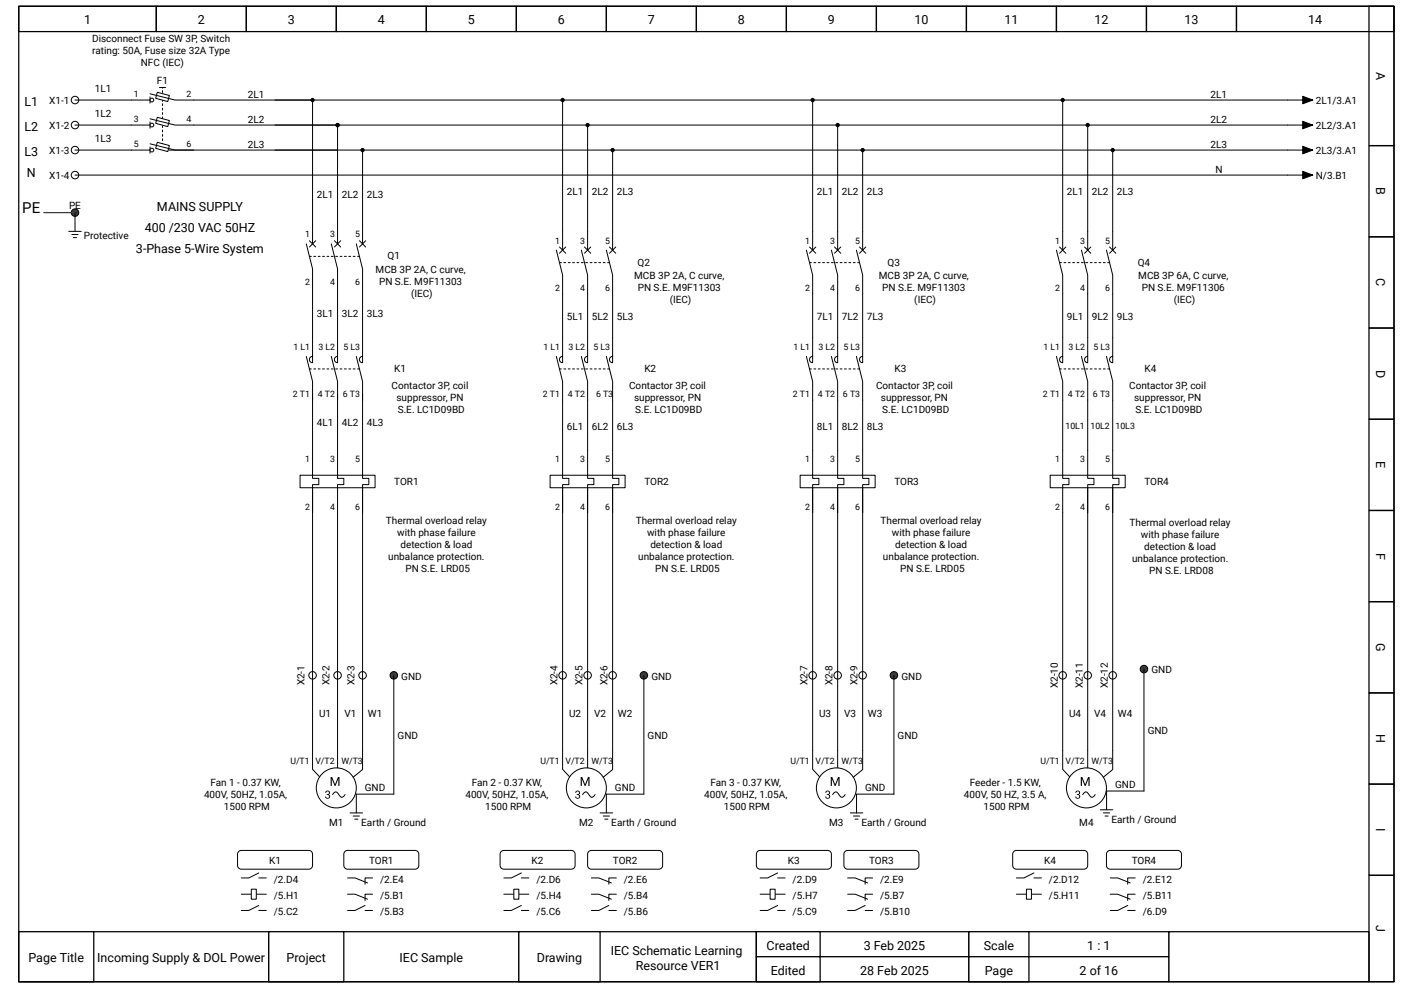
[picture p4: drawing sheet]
<svg xmlns="http://www.w3.org/2000/svg" width="297mm" height="210mm" viewBox="0 0 297 210" stroke-linecap="round" stroke-linejoin="round" font-family="sans-serif">
<defs><g id="words">
<text font-size="3.2" x="4.7" y="45">PE</text>
<g font-size="2.6">
<text x="17.8" y="5.2">1</text>
<text x="41.9" y="5.2">2</text>
<text x="60.9" y="5.2">3</text>
<text x="80" y="5.2">4</text>
<text x="99" y="5.2">5</text>
<text x="118.1" y="5.2">6</text>
<text x="137.1" y="5.2">7</text>
<text x="156.2" y="5.2">8</text>
<text x="175.2" y="5.2">9</text>
<text x="193.5" y="5.2">10</text>
<text x="212.6" y="5.2">11</text>
<text x="231.6" y="5.2">12</text>
<text x="250.7" y="5.2">13</text>
<text x="276.9" y="5.2">14</text>
<text x="291.2" y="15.2" transform="rotate(90 291.2 15.2)">A</text>
<text x="5.2" y="22.3">L1</text>
<text x="5.2" y="27.6">L2</text>
<text x="5.2" y="32.9">L3</text>
<text x="5.7" y="37.5">N</text>
<text x="291.2" y="39.6" transform="rotate(90 291.2 39.6)">B</text>
<text x="33.2" y="44.7">MAINS SUPPLY</text>
<text x="28.8" y="53.6">3-Phase 5-Wire System</text>
<text x="30.6" y="49.1">400 /230 VAC 50HZ</text>
<text x="291.2" y="58.9" transform="rotate(90 291.2 58.9)">C</text>
<text x="291.2" y="78.2" transform="rotate(90 291.2 78.2)">D</text>
<text x="291.2" y="97.6" transform="rotate(90 291.2 97.6)">E</text>
<text x="291.2" y="116.9" transform="rotate(90 291.2 116.9)">F</text>
<text x="291.2" y="136" transform="rotate(90 291.2 136)">G</text>
<text x="291.2" y="155.3" transform="rotate(90 291.2 155.3)">H</text>
<text x="291.2" y="175.2" transform="rotate(90 291.2 175.2)">I</text>
<text x="291.2" y="195.7" transform="rotate(90 291.2 195.7)">J</text>
<text x="6" y="203.6">Page Title</text>
<text x="20.6" y="203.6">Incoming Supply &amp; DOL Power</text>
<text x="60.7" y="203.6">Project</text>
<text x="84.6" y="203.6">IEC Sample</text>
<text x="113.6" y="203.6">Drawing</text>
<text x="129.2" y="202">IEC Schematic Learning</text>
<text x="162.2" y="200.9">Created</text>
<text x="182.8" y="200.9">3 Feb 2025</text>
<text x="208.2" y="200.9">Scale</text>
<text x="230.1" y="200.9">1 : 1</text>
<text x="134.5" y="205.1">Resource VER1</text>
<text x="163.1" y="206.2">Edited</text>
<text x="182" y="206.2">28 Feb 2025</text>
<text x="208.4" y="206.2">Page</text>
<text x="228.5" y="206.2">2 of 16</text>
</g>
<g font-size="2.1">
<text x="19.5" y="8.8">Disconnect Fuse SW 3P, Switch</text>
<text x="19.5" y="11.3">rating: 50A, Fuse size 32A Type</text>
<text x="29.8" y="13.9">NFC (IEC)</text>
<text x="33.2" y="17.8">F1</text>
<text x="10.4" y="22.1">X1-1</text>
<text x="20.1" y="19.4">1L1</text>
<text x="52.5" y="20.8">2L1</text>
<text x="256.2" y="20.8">2L1</text>
<text x="278.5" y="22.1">2L1/3.A1</text>
<text x="10.4" y="27.4">X1-2</text>
<text x="20.1" y="24.7">1L2</text>
<text x="52.5" y="26.1">2L2</text>
<text x="256.2" y="26.1">2L2</text>
<text x="278.5" y="27.4">2L2/3.A1</text>
<text x="10.4" y="32.7">X1-3</text>
<text x="20.1" y="30">1L3</text>
<text x="52.5" y="31.4">2L3</text>
<text x="256.2" y="31.4">2L3</text>
<text x="278.5" y="32.7">2L3/3.A1</text>
<text x="10.4" y="38">X1-4</text>
<text x="67" y="41.9">2L1</text>
<text x="72.3" y="41.9">2L2</text>
<text x="77.6" y="41.9">2L3</text>
<text x="120" y="41.3">2L1</text>
<text x="125.2" y="41.3">2L2</text>
<text x="130.5" y="41.3">2L3</text>
<text x="172.9" y="41.3">2L1</text>
<text x="178.2" y="41.3">2L2</text>
<text x="183.5" y="41.3">2L3</text>
<text x="225.8" y="41.3">2L1</text>
<text x="231.1" y="41.3">2L2</text>
<text x="236.4" y="41.3">2L3</text>
<text x="257.2" y="36.6">N</text>
<text x="278.5" y="38">N/3.B1</text>
<text x="14.6" y="44.3">PE</text>
<text x="17.7" y="50.5">Protective</text>
<text x="79.5" y="57.8">MCB 3P 2A, C curve,</text>
<text x="82" y="54.9">Q1</text>
<text x="134.2" y="59.1">MCB 3P 2A, C curve,</text>
<text x="134.9" y="56.2">Q2</text>
<text x="186" y="59.1">MCB 3P 2A, C curve,</text>
<text x="187.9" y="56.2">Q3</text>
<text x="240.8" y="56.2">Q4</text>
<text x="240.9" y="59.1">MCB 3P 6A, C curve,</text>
<text x="80.2" y="60.3">PN S.E. M9F11303</text>
<text x="87" y="62.8">(IEC)</text>
<text x="135" y="61.6">PN S.E. M9F11303</text>
<text x="141.7" y="64.2">(IEC)</text>
<text x="186.7" y="61.6">PN S.E. M9F11303</text>
<text x="193.5" y="64.2">(IEC)</text>
<text x="241.6" y="61.6">PN S.E. M9F11306</text>
<text x="248.4" y="64.2">(IEC)</text>
<text x="67" y="67.1">3L1</text>
<text x="72.3" y="67.1">3L2</text>
<text x="77.6" y="67.1">3L3</text>
<text x="119.9" y="67.7">5L1</text>
<text x="125.2" y="67.7">5L2</text>
<text x="130.5" y="67.7">5L3</text>
<text x="172.9" y="67.7">7L1</text>
<text x="178.2" y="67.7">7L2</text>
<text x="183.5" y="67.7">7L3</text>
<text x="225.8" y="67.7">9L1</text>
<text x="231.1" y="67.7">9L2</text>
<text x="236.4" y="67.7">9L3</text>
<text x="82.9" y="82.2">Contactor 3P, coil</text>
<text x="83.5" y="78.7">K1</text>
<text x="133.1" y="82.2">Contactor 3P, coil</text>
<text x="136.4" y="78.7">K2</text>
<text x="185.4" y="82.2">Contactor 3P, coil</text>
<text x="189.3" y="78.7">K3</text>
<text x="239" y="82.2">Contactor 3P, coil</text>
<text x="242.2" y="78.7">K4</text>
<text x="83.9" y="84.8">suppressor, PN</text>
<text x="84.2" y="87.3">S.E. LC1D09BD</text>
<text x="134.2" y="84.8">suppressor, PN</text>
<text x="134.4" y="87.3">S.E. LC1D09BD</text>
<text x="186.4" y="84.8">suppressor, PN</text>
<text x="186.7" y="87.3">S.E. LC1D09BD</text>
<text x="240" y="84.8">suppressor, PN</text>
<text x="240.3" y="87.3">S.E. LC1D09BD</text>
<text x="67" y="90.2">4L1</text>
<text x="72.3" y="90.2">4L2</text>
<text x="77.6" y="90.2">4L3</text>
<text x="119.9" y="90.9">6L1</text>
<text x="125.2" y="90.9">6L2</text>
<text x="130.5" y="90.9">6L3</text>
<text x="172.9" y="90.9">8L1</text>
<text x="178.2" y="90.9">8L2</text>
<text x="183.4" y="90.9">8L3</text>
<text x="83.4" y="102.5">TOR1</text>
<text x="136.4" y="102.5">TOR2</text>
<text x="189.3" y="102.5">TOR3</text>
<text x="242.2" y="102.5">TOR4</text>
<text x="81.7" y="110.9">Thermal overload relay</text>
<text x="84.1" y="113.4">with phase failure</text>
<text x="134.6" y="110.9">Thermal overload relay</text>
<text x="136.9" y="113.4">with phase failure</text>
<text x="186.4" y="110.9">Thermal overload relay</text>
<text x="188.8" y="113.4">with phase failure</text>
<text x="239.1" y="111.3">Thermal overload relay</text>
<text x="241.5" y="113.9">with phase failure</text>
<text x="82.2" y="118.5">unbalance protection.</text>
<text x="84.8" y="116">detection &amp; load</text>
<text x="135.1" y="118.5">unbalance protection.</text>
<text x="137.6" y="116">detection &amp; load</text>
<text x="186.9" y="118.5">unbalance protection.</text>
<text x="189.4" y="116">detection &amp; load</text>
<text x="239.6" y="119">unbalance protection.</text>
<text x="242.1" y="116.4">detection &amp; load</text>
<text x="85.8" y="121">PN S.E. LRD05</text>
<text x="138.7" y="121">PN S.E. LRD05</text>
<text x="190.5" y="121">PN S.E. LRD05</text>
<text x="243.2" y="121.5">PN S.E. LRD08</text>
<text x="84.9" y="143.8">GND</text>
<text x="137.8" y="143.8">GND</text>
<text x="190.8" y="143.8">GND</text>
<text x="243.7" y="142.5">GND</text>
<text x="64.4" y="145" transform="rotate(-90 64.4 145)">X2-1</text>
<text x="69.7" y="145" transform="rotate(-90 69.7 145)">X2-2</text>
<text x="75" y="145" transform="rotate(-90 75 145)">X2-3</text>
<text x="118" y="145" transform="rotate(-90 118 145)">X2-4</text>
<text x="123.3" y="145" transform="rotate(-90 123.3 145)">X2-5</text>
<text x="128.6" y="145" transform="rotate(-90 128.6 145)">X2-6</text>
<text x="170.9" y="145" transform="rotate(-90 170.9 145)">X2-7</text>
<text x="176.2" y="145" transform="rotate(-90 176.2 145)">X2-8</text>
<text x="181.5" y="145" transform="rotate(-90 181.5 145)">X2-9</text>
<text x="223.8" y="145.6" transform="rotate(-90 223.8 145.6)">X2-10</text>
<text x="229.1" y="145.6" transform="rotate(-90 229.1 145.6)">X2-11</text>
<text x="234.4" y="145.6" transform="rotate(-90 234.4 145.6)">X2-12</text>
<text x="67.5" y="151.7">U1</text>
<text x="72.9" y="151.7">V1</text>
<text x="77.8" y="151.7">W1</text>
<text x="120.4" y="151.7">U2</text>
<text x="125.7" y="151.7">V2</text>
<text x="130.8" y="151.7">W2</text>
<text x="173.3" y="151.7">U3</text>
<text x="178.6" y="151.7">V3</text>
<text x="183.7" y="151.7">W3</text>
<text x="226.3" y="151.7">U4</text>
<text x="231.6" y="151.7">V4</text>
<text x="236.6" y="151.7">W4</text>
<text x="242.9" y="155.4">GND</text>
<text x="84.1" y="156.4">GND</text>
<text x="137.1" y="156.4">GND</text>
<text x="190" y="156.4">GND</text>
<text x="44.5" y="166.2">Fan 1 - 0.37 KW,</text>
<text x="77.2" y="167.3">GND</text>
<text x="99.8" y="166.2">Fan 2 - 0.37 KW,</text>
<text x="130.1" y="167.3">GND</text>
<text x="150.4" y="166.2">Fan 3 - 0.37 KW,</text>
<text x="183.1" y="167.3">GND</text>
<text x="205.2" y="166.2">Feeder - 1.5 KW,</text>
<text x="236" y="166.7">GND</text>
<text x="43.2" y="168.8">400V, 50HZ, 1.05A,</text>
<text x="47.4" y="171.3">1500 RPM</text>
<text x="98.5" y="168.8">400V, 50HZ, 1.05A,</text>
<text x="102.7" y="171.3">1500 RPM</text>
<text x="149" y="168.8">400V, 50HZ, 1.05A,</text>
<text x="153.2" y="171.3">1500 RPM</text>
<text x="204" y="168.8">400V, 50 HZ, 3.5 A,</text>
<text x="208.1" y="171.3">1500 RPM</text>
<text x="69.7" y="174.9">M1</text>
<text x="76.5" y="174.8">Earth / Ground</text>
<text x="122.6" y="174.9">M2</text>
<text x="129.4" y="174.8">Earth / Ground</text>
<text x="175.5" y="174.9">M3</text>
<text x="182.3" y="174.8">Earth / Ground</text>
<text x="228.4" y="174.9">M4</text>
<text x="235.2" y="174.2">Earth / Ground</text>
<text x="57" y="182.8">K1</text>
<text x="78.1" y="182.8">TOR1</text>
<text x="112.5" y="182.8">K2</text>
<text x="129.7" y="182.8">TOR2</text>
<text x="166.8" y="182.8">K3</text>
<text x="183.9" y="182.8">TOR3</text>
<text x="221" y="182.8">K4</text>
<text x="239.5" y="182.8">TOR4</text>
<text x="57.9" y="186.8">/2.D4</text>
<text x="57.9" y="190.2">/5.H1</text>
<text x="80.4" y="186.8">/2.E4</text>
<text x="80.4" y="190.2">/5.B1</text>
<text x="113.5" y="186.8">/2.D6</text>
<text x="113.5" y="190.2">/5.H4</text>
<text x="132" y="186.8">/2.E6</text>
<text x="132" y="190.2">/5.B4</text>
<text x="167.7" y="186.8">/2.D9</text>
<text x="167.7" y="190.2">/5.H7</text>
<text x="186.3" y="186.8">/2.E9</text>
<text x="186.3" y="190.2">/5.B7</text>
<text x="222" y="186.8">/2.D12</text>
<text x="222" y="190.2">/5.H11</text>
<text x="241.8" y="186.8">/2.E12</text>
<text x="241.8" y="190.2">/5.B11</text>
<text x="57.9" y="193.7">/5.C2</text>
<text x="80.4" y="193.7">/5.B3</text>
<text x="113.5" y="193.7">/5.C6</text>
<text x="132" y="193.7">/5.B6</text>
<text x="167.7" y="193.7">/5.C9</text>
<text x="186.3" y="193.7">/5.B10</text>
<text x="241.8" y="193.7">/6.D9</text>
</g>
<g font-size="1.9">
<text x="28.3" y="20.5">1</text>
<text x="39.4" y="20.5">2</text>
<text x="28.3" y="25.8">3</text>
<text x="39.4" y="25.8">4</text>
<text x="28.3" y="31.1">5</text>
<text x="39.4" y="31.1">6</text>
<text x="64.6" y="50.2">1</text>
<text x="69.9" y="50.2">3</text>
<text x="75.2" y="50.2">5</text>
<text x="117.5" y="51.5">1</text>
<text x="122.8" y="51.5">3</text>
<text x="128.1" y="51.5">5</text>
<text x="170.4" y="51.5">1</text>
<text x="175.7" y="51.5">3</text>
<text x="181" y="51.5">5</text>
<text x="223.3" y="51.5">1</text>
<text x="228.6" y="51.5">3</text>
<text x="233.9" y="51.5">5</text>
<text x="64.6" y="60.2">2</text>
<text x="69.9" y="60.2">4</text>
<text x="75.2" y="60.2">6</text>
<text x="117.5" y="61.5">2</text>
<text x="122.8" y="61.5">4</text>
<text x="128.1" y="61.5">6</text>
<text x="170.4" y="61.5">2</text>
<text x="175.7" y="61.5">4</text>
<text x="181" y="61.5">6</text>
<text x="223.3" y="61.5">2</text>
<text x="228.6" y="61.5">4</text>
<text x="233.9" y="61.5">6</text>
<text x="62.1" y="74">1 L1</text>
<text x="67.4" y="74">3 L2</text>
<text x="72.7" y="74">5 L3</text>
<text x="115" y="74">1 L1</text>
<text x="120.3" y="74">3 L2</text>
<text x="125.6" y="74">5 L3</text>
<text x="167.9" y="74">1 L1</text>
<text x="173.2" y="74">3 L2</text>
<text x="178.5" y="74">5 L3</text>
<text x="220.8" y="74">1 L1</text>
<text x="226.1" y="74">3 L2</text>
<text x="231.4" y="74">5 L3</text>
<text x="62" y="84">2 T1</text>
<text x="67.3" y="84">4 T2</text>
<text x="72.6" y="84">6 T3</text>
<text x="114.9" y="84">2 T1</text>
<text x="120.2" y="84">4 T2</text>
<text x="126.1" y="84">6 T3</text>
<text x="167.8" y="84">2 T1</text>
<text x="173.1" y="84">4 T2</text>
<text x="178.4" y="84">6 T3</text>
<text x="220.7" y="84">2 T1</text>
<text x="226" y="84">4 T2</text>
<text x="231.3" y="84">6 T3</text>
<text x="225.5" y="90.8">10L1</text>
<text x="230.8" y="90.8">10L2</text>
<text x="236.1" y="90.8">10L3</text>
<text x="64.6" y="97.8">1</text>
<text x="69.9" y="97.8">3</text>
<text x="75.2" y="97.8">5</text>
<text x="117.5" y="97.8">1</text>
<text x="122.8" y="97.8">3</text>
<text x="128.1" y="97.8">5</text>
<text x="170.4" y="97.8">1</text>
<text x="175.7" y="97.8">3</text>
<text x="181" y="97.8">5</text>
<text x="223.3" y="97.8">1</text>
<text x="228.6" y="97.8">3</text>
<text x="233.9" y="97.8">5</text>
<text x="64.6" y="107.8">2</text>
<text x="69.9" y="107.8">4</text>
<text x="75.2" y="107.8">6</text>
<text x="117.5" y="107.8">2</text>
<text x="122.8" y="107.8">4</text>
<text x="128.1" y="107.8">6</text>
<text x="170.4" y="107.8">2</text>
<text x="175.7" y="107.8">4</text>
<text x="181" y="107.8">6</text>
<text x="223.3" y="107.8">2</text>
<text x="228.6" y="107.8">4</text>
<text x="233.9" y="107.8">6</text>
<text x="61.4" y="161.5">U/T1</text>
<text x="66.7" y="161.5">V/T2</text>
<text x="72.2" y="161.5">W/T3</text>
<text x="114.4" y="161.5">U/T1</text>
<text x="119.7" y="161.5">V/T2</text>
<text x="125.2" y="161.5">W/T3</text>
<text x="167.3" y="161.5">U/T1</text>
<text x="172.6" y="161.5">V/T2</text>
<text x="178.1" y="161.5">W/T3</text>
<text x="220.2" y="161.5">U/T1</text>
<text x="225.5" y="161.5">V/T2</text>
<text x="231" y="161.5">W/T3</text>
</g>
</g></defs>
<path d="M64.8 51.6l1.3 5.3v4M65.5 50.9l1.3 1.4M66.1 47.6v4M66.8 50.9l-1.3 1.4M70.1 51.6l1.3 5.3v4M70.8 50.9l1.3 1.4M71.4 47.6v4M72.1 50.9l-1.3 1.4M75.4 51.6l1.3 5.3v4M76.1 50.9l1.3 1.4M76.7 47.6v4M77.4 50.9l-1.3 1.4" fill="none" stroke="#000" stroke-width=".21"/>
<path d="M76.1 54.2h-10.6" fill="none" stroke="#000" stroke-width=".21" stroke-dasharray=".4 .5"/>
<path d="M66.1 71.4v5.3a.66 .66 0 0 1-.6-.6 .66 .66 0 0 1 .6-.7z" fill-rule="evenodd" fill="#fff" stroke="#000" stroke-width=".21"/>
<path d="M64.8 75.4l1.3 5.3v4M70.1 75.4l1.3 5.3v4M75.4 75.4l1.3 5.3v4" fill="none" stroke="#000" stroke-width=".21"/>
<path d="M76.1 78.1h-10.6" fill="none" stroke="#000" stroke-width=".21" stroke-dasharray=".4 .5"/>
<g fill="#fff" stroke="#000" stroke-width=".21">
<path d="M71.4 71.4v5.3a.66 .66 0 0 1-.6-.6 .66 .66 0 0 1 .6-.7z" fill-rule="evenodd"/>
<path d="M76.7 71.4v5.3a.66 .66 0 0 1-.6-.6 .66 .66 0 0 1 .6-.7z" fill-rule="evenodd"/>
<circle cx="71.2" cy="166.7" r="4.2"/>
</g>
<g fill="#000">
<path d="M69 167.4l.3-.2 .4 .2 .1 .4-.2 .3 .2 .1a.53 .53 0 0 1-.3 .8 .53 .53 0 0 1-.7-.5h.2a.32 .32 0 0 0 .5 .3 .32 .32 0 0 0 0-.6h-.4v-.2l.5-.1-.1-.4-.3-.1-.2 .3h-.2z" fill-rule="evenodd"/>
<path d="M70 164.4h.3l.6 1.5 .6-1.5h.3v1.9h-.2v-1.6l-.6 1.6h-.2l-.6-1.6v1.6h-.2z" fill-rule="evenodd"/>
</g>
<g fill="none" stroke="#000" stroke-width=".21">
<path d="M117.7 52.9l1.4 5.3v4M118.4 52.3l1.3 1.3M119.1 48.9v4M119.7 52.3l-1.3 1.3M123 52.9l1.4 5.3v4M123.7 52.3l1.3 1.3M124.4 48.9v4M125 52.3l-1.3 1.3M128.3 52.9l1.3 5.3v4M129 52.3l1.3 1.3M129.6 48.9v4M130.3 52.3l-1.3 1.3"/>
<path d="M66.1 158.7v4.1l1.5 1.5M71.4 158.7v3.8M76.7 158.7v4.1l-1.9 1.6M70.4 168.1l.4-.5a.77 .77 0 0 1 1 .7l.5 .4 .3-.1 .4-.5"/>
</g>
<path d="M129 55.6h-10.6" fill="none" stroke="#000" stroke-width=".21" stroke-dasharray=".4 .5"/>
<path d="M119.1 71.4v5.3a.66 .66 0 0 1-.7-.6 .66 .66 0 0 1 .7-.7z" fill-rule="evenodd" fill="#fff" stroke="#000" stroke-width=".21"/>
<path d="M117.7 75.4l1.4 5.3v4M123 75.4l1.4 5.3v4M128.3 75.4l1.3 5.3v4" fill="none" stroke="#000" stroke-width=".21"/>
<path d="M129 78.1h-10.6" fill="none" stroke="#000" stroke-width=".21" stroke-dasharray=".4 .5"/>
<g fill="#fff" stroke="#000" stroke-width=".21">
<path d="M124.4 71.4v5.3a.66 .66 0 0 1-.7-.6 .66 .66 0 0 1 .7-.7z" fill-rule="evenodd"/>
<path d="M129.6 71.4v5.3a.66 .66 0 0 1-.6-.6 .66 .66 0 0 1 .6-.7z" fill-rule="evenodd"/>
<circle cx="124.1" cy="166.7" r="4.2"/>
</g>
<g fill="#000">
<path d="M121.9 167.4l.3-.2 .4 .2 .1 .4-.2 .3 .2 .1a.53 .53 0 0 1-.3 .8 .53 .53 0 0 1-.7-.5h.2a.32 .32 0 0 0 .5 .3 .32 .32 0 0 0 0-.6h-.3v-.2l.4-.1v-.4l-.3-.1-.3 .3h-.2z" fill-rule="evenodd"/>
<path d="M122.9 164.4h.3l.6 1.5 .6-1.5h.4v1.9h-.3v-1.6l-.6 1.6h-.2l-.6-1.6v1.6h-.2z" fill-rule="evenodd"/>
</g>
<g fill="none" stroke="#000" stroke-width=".21">
<path d="M170.7 52.9l1.3 5.3v4M171.3 52.3l1.3 1.3M172 48.9v4M172.6 52.3l-1.3 1.3M175.9 52.9l1.4 5.3v4M176.6 52.3l1.3 1.3M177.3 48.9v4M177.9 52.3l-1.3 1.3M181.2 52.9l1.4 5.3v4M181.9 52.3l1.3 1.3M182.6 48.9v4M183.2 52.3l-1.3 1.3"/>
<path d="M119.1 158.7v4.1l1.4 1.5M124.4 158.7v3.8M129.6 158.7v4.1l-1.9 1.6M123.3 168.1l.4-.5a.77 .77 0 0 1 1 .7l.5 .4 .3-.1 .4-.5"/>
</g>
<path d="M181.9 55.6h-10.6" fill="none" stroke="#000" stroke-width=".21" stroke-dasharray=".4 .5"/>
<path d="M172 71.4v5.3a.66 .66 0 0 1-.7-.6 .66 .66 0 0 1 .7-.7z" fill-rule="evenodd" fill="#fff" stroke="#000" stroke-width=".21"/>
<path d="M170.7 75.4l1.3 5.3v4M175.9 75.4l1.4 5.3v4M181.2 75.4l1.4 5.3v4" fill="none" stroke="#000" stroke-width=".21"/>
<path d="M181.9 78.1h-10.6" fill="none" stroke="#000" stroke-width=".21" stroke-dasharray=".4 .5"/>
<g fill="#fff" stroke="#000" stroke-width=".21">
<path d="M177.3 71.4v5.3a.66 .66 0 0 1-.7-.6 .66 .66 0 0 1 .7-.7z" fill-rule="evenodd"/>
<path d="M182.6 71.4v5.3a.66 .66 0 0 1-.7-.6 .66 .66 0 0 1 .7-.7z" fill-rule="evenodd"/>
<path d="M224.9 71.4v5.3a.66 .66 0 0 1-.7-.6 .66 .66 0 0 1 .7-.7z" fill-rule="evenodd"/>
</g>
<path d="M223.6 75.4l1.3 5.3v4M228.9 75.4l1.3 5.3v4M234.2 75.4l1.3 5.3v4" fill="none" stroke="#000" stroke-width=".21"/>
<path d="M234.8 78.1h-10.6" fill="none" stroke="#000" stroke-width=".21" stroke-dasharray=".4 .5"/>
<g fill="#fff" stroke="#000" stroke-width=".21">
<path d="M230.2 71.4v5.3a.66 .66 0 0 1-.7-.6 .66 .66 0 0 1 .7-.7z" fill-rule="evenodd"/>
<path d="M235.5 71.4v5.3a.66 .66 0 0 1-.7-.6 .66 .66 0 0 1 .7-.7z" fill-rule="evenodd"/>
</g>
<g fill="none" stroke="#000" stroke-width=".21">
<path d="M223.6 52.9l1.3 5.3v4M224.2 52.3l1.4 1.3M224.9 48.9v4M225.6 52.3l-1.4 1.3M228.9 52.9l1.3 5.3v13.2M229.5 52.3l1.3 1.3M230.2 48.9v4M230.8 52.3l-1.3 1.3M234.2 52.9l1.3 5.3v13.2M234.8 52.3l1.3 1.3M235.5 48.9v4M236.1 52.3l-1.3 1.3"/>
<path d="M66.1 60.9v10.5M71.4 60.9v10.5M76.7 60.9v10.5M119.1 62.2v9.2M124.4 62.2v9.2M129.6 62.2v9.2M172 62.2v9.2M177.3 62.2v9.2M66.1 83.3v11.9M71.4 83.3v11.9M76.7 83.3v11.9M119.1 84.7v10.5"/>
<path d="M124.4 84.7v10.5M129.6 84.7v10.5M172 84.7v10.5M177.3 84.7v10.5M182.6 84.7v10.5M230.2 84.7v10.5M235.5 84.7v10.5"/>
</g>
<path d="M234.8 55.6h-10.6" fill="none" stroke="#000" stroke-width=".21" stroke-dasharray=".4 .5"/>
<circle cx="177" cy="166.7" r="4.2" fill="#fff" stroke="#000" stroke-width=".21"/>
<g fill="#000">
<path d="M174.8 167.4l.4-.2 .3 .2 .2 .4-.3 .3 .2 .1a.53 .53 0 0 1-.3 .8 .53 .53 0 0 1-.7-.5h.2a.32 .32 0 0 0 .5 .3 .32 .32 0 0 0 0-.6h-.3v-.2l.4-.1v-.4l-.3-.1-.2 .3h-.3z" fill-rule="evenodd"/>
<path d="M175.8 164.4h.3l.6 1.5 .7-1.5h.3v1.9h-.3l.1-1.6-.7 1.6h-.2l-.6-1.6 .1 1.6h-.3z" fill-rule="evenodd"/>
</g>
<path d="M172 158.7v4.1l1.4 1.5M177.3 158.7v3.8M182.6 158.7v4.1l-2 1.6M176.2 168.1l.4-.5a.77 .77 0 0 1 1 .7l.5 .4 .4-.1 .4-.5" fill="none" stroke="#000" stroke-width=".21"/>
<circle cx="229.9" cy="166.7" r="4.2" fill="#fff" stroke="#000" stroke-width=".21"/>
<g fill="#000">
<path d="M227.7 167.4l.4-.2 .4 .2 .1 .4-.3 .3 .2 .1a.53 .53 0 0 1-.3 .8 .53 .53 0 0 1-.7-.5h.3a.32 .32 0 0 0 .4 .3 .32 .32 0 0 0 0-.6h-.3v-.2l.4-.1v-.4l-.3-.1-.2 .3h-.2z" fill-rule="evenodd"/>
<path d="M228.7 164.4h.3l.7 1.5 .6-1.5h.3v1.9h-.3l.1-1.6-.6 1.6h-.2l-.7-1.6 .1 1.6h-.3z" fill-rule="evenodd"/>
</g>
<g fill="none" stroke="#000" stroke-width=".21">
<path d="M15.9 37h256.6M58.2 21.2h214.3M58.2 26.5h214.3M58.2 31.7h214.3M66.1 21.2v26.4M76.7 31.7v15.9M119.1 21.2v27.7M124.4 26.5v22.4M129.6 31.7v17.2M172 21.2v27.7M177.3 26.5v22.4M182.6 31.7v17.2"/>
<path d="M224.9 21.2v27.7M230.2 26.5v22.4M235.5 31.7v17.2M182.6 62.2v9.2M224.9 62.2v9.2M66.1 95.2v5.3M71.4 95.2v5.3M76.7 95.2v5.3M224.9 84.7v10.5M66.1 101.9v41M71.4 103.2v5.3M76.7 101.9v41"/>
<path d="M119.1 101.9v41M124.4 101.9v41M129.6 101.9v41M172 101.9v41M177.3 101.9v41M182.6 101.9v41M224.9 108.5v34.4M230.2 101.9v41M235.5 101.9v41M224.9 158.7v4.1l1.5 1.5M230.2 158.7v3.8M235.5 158.7v4.1l-2 1.6"/>
<path d="M229.1 168.1l.4-.5a.77 .77 0 0 1 1.1 .7l.5 .4 .3-.1 .4-.5"/>
<circle cx="15.9" cy="21.2" r=".8"/>
<circle cx="15.9" cy="37" r=".8"/>
<circle cx="15.9" cy="26.5" r=".8"/>
<circle cx="15.9" cy="31.8" r=".8"/>
<circle cx="66.1" cy="142.9" r=".8"/>
<circle cx="71.4" cy="142.9" r=".8"/>
<circle cx="76.7" cy="142.9" r=".8"/>
<circle cx="119.1" cy="142.9" r=".8"/>
<circle cx="124.4" cy="142.9" r=".8"/>
<circle cx="129.6" cy="142.9" r=".8"/>
<circle cx="172" cy="142.9" r=".8"/>
<circle cx="177.3" cy="142.9" r=".8"/>
<circle cx="182.6" cy="142.9" r=".8"/>
<circle cx="224.9" cy="142.9" r=".8"/>
<circle cx="230.2" cy="142.9" r=".8"/>
<circle cx="235.5" cy="142.9" r=".8"/>
</g>
<g fill="#000" stroke="#000" stroke-width=".21">
<path d="M272.5 21.2h5.3l-2.1 .8v-1.6l2.1 .8z" fill-rule="evenodd"/>
<path d="M272.5 26.5h5.3l-2.1 .8v-1.6l2.1 .8z" fill-rule="evenodd"/>
<path d="M272.5 31.7h5.3l-2.1 .8v-1.5l2.1 .7z" fill-rule="evenodd"/>
<path d="M272.5 37h5.3l-2.1 .8v-1.6l2.1 .8z" fill-rule="evenodd"/>
</g>
<g fill="#000">
<circle cx="76.7" cy="31.8" r=".46"/>
<circle cx="119.1" cy="21.2" r=".46"/>
<circle cx="124.4" cy="26.5" r=".46"/>
<circle cx="129.6" cy="31.8" r=".46"/>
<circle cx="172" cy="21.2" r=".46"/>
<circle cx="177.3" cy="26.5" r=".46"/>
<circle cx="182.6" cy="31.8" r=".46"/>
<circle cx="224.9" cy="21.2" r=".46"/>
<circle cx="230.2" cy="26.5" r=".46"/>
<circle cx="235.5" cy="31.8" r=".46"/>
</g>
<path d="M63.5 100.5h15.9v2.7h-15.9z" fill-rule="evenodd" fill="#fff" stroke="#000" stroke-width=".21"/>
<path d="M119.1 95.2v5.3M124.4 95.2v5.3M129.6 95.2v5.3M66.1 100.5v.7h1.4v1.3h-1.4v.7M71.4 100.5v.7h1.4v1.3h-1.4v.7M76.7 100.5v.7h1.4v1.3h-1.4v.7M119.1 103.2v5.3M124.4 103.2v5.3M129.6 103.2v5.3" fill="none" stroke="#000" stroke-width=".21"/>
<path d="M116.4 100.5h15.9v2.7h-15.9z" fill-rule="evenodd" fill="#fff" stroke="#000" stroke-width=".21"/>
<path d="M172 95.2v5.3M177.3 95.2v5.3M182.6 95.2v5.3M119.1 100.5v.7h1.3v1.3h-1.3v.7M124.4 100.5v.7h1.3v1.3h-1.3v.7M129.6 100.5v.7h1.4v1.3h-1.4v.7M172 103.2v5.3M177.3 103.2v5.3M182.6 103.2v5.3" fill="none" stroke="#000" stroke-width=".21"/>
<path d="M169.3 100.5h15.9v2.7h-15.9z" fill-rule="evenodd" fill="#fff" stroke="#000" stroke-width=".21"/>
<path d="M224.9 95.2v5.3M230.2 95.2v5.3M235.5 95.2v5.3M172 100.5v.7h1.3v1.3h-1.3v.7M177.3 100.5v.7h1.3v1.3h-1.3v.7M182.6 100.5v.7h1.3v1.3h-1.3v.7M224.9 103.2v5.3M230.2 103.2v5.3M235.5 103.2v5.3" fill="none" stroke="#000" stroke-width=".21"/>
<path d="M222.2 100.5h15.9v2.7h-15.9z" fill-rule="evenodd" fill="#fff" stroke="#000" stroke-width=".21"/>
<g fill="none" stroke="#000" stroke-width=".21">
<path d="M224.9 100.5v.7h1.3v1.3h-1.3v.7M230.2 100.5v.7h1.3v1.3h-1.3v.7M235.5 100.5v.7h1.3v1.3h-1.3v.7M66.1 142.9v15.8M76.7 142.9v15.8M119.1 142.9v15.8M124.4 142.9v15.8M129.6 142.9v15.8M172 142.9v15.8M177.3 142.9v15.8M182.6 142.9v15.8M224.9 142.9v15.8"/>
<path d="M230.2 142.9v15.8M235.5 142.9v15.8"/>
</g>
<path d="M73 180.1l.6-.2h14.2a.79 .79 0 0 1 .8 .8v2.4a.79 .79 0 0 1-.8 .8h-14.2a.79 .79 0 0 1-.8-.8v-2.4z" fill-rule="evenodd" fill="#fff" stroke="#000" stroke-width=".21"/>
<path d="M73.6 185.7h1.5l2.7 1.1M73.6 189.2h1.5l2.7 1M77.3 191.6l-2.2 1h-1.5M77.3 192.6h1.5M78.8 185.7h-1.5v1.4M78.8 189.2h-1.5v1.3" fill="none" stroke="#000" stroke-width=".21"/>
<path d="M50.5 180.1l.6-.2h14.3a.79 .79 0 0 1 .7 .8v2.4a.79 .79 0 0 1-.7 .8h-14.3a.79 .79 0 0 1-.8-.8v-2.4z" fill-rule="evenodd" fill="#fff" stroke="#000" stroke-width=".21"/>
<path d="M51.1 189.2h2.1M54.2 189.2h2.2M54.8 184.7l-2.1 1h-1.6M54.8 185.7h1.6" fill="none" stroke="#000" stroke-width=".21"/>
<path d="M53.2 188.1h1v2.1h-1z" fill-rule="evenodd" fill="#fff" stroke="#000" stroke-width=".21"/>
<path d="M54.8 191.6l-2.1 1h-1.6M54.8 192.6h1.6" fill="none" stroke="#000" stroke-width=".21"/>
<path d="M106.1 180.1l.5-.2h14.3a.79 .79 0 0 1 .8 .8v2.4a.79 .79 0 0 1-.8 .8h-14.3a.79 .79 0 0 1-.8-.8v-2.4z" fill-rule="evenodd" fill="#fff" stroke="#000" stroke-width=".21"/>
<path d="M106.6 189.2h2.1M109.8 189.2h2.1M110.3 184.7l-2.1 1h-1.6M110.3 185.7h1.6" fill="none" stroke="#000" stroke-width=".21"/>
<path d="M108.7 188.1h1.1v2.1h-1.1z" fill-rule="evenodd" fill="#fff" stroke="#000" stroke-width=".21"/>
<path d="M110.3 191.6l-2.1 1h-1.6M110.3 192.6h1.6" fill="none" stroke="#000" stroke-width=".21"/>
<path d="M124.6 180.1l.5-.2h14.3a.79 .79 0 0 1 .8 .8v2.4a.79 .79 0 0 1-.8 .8h-14.3a.79 .79 0 0 1-.7-.8v-2.4z" fill-rule="evenodd" fill="#fff" stroke="#000" stroke-width=".21"/>
<path d="M125.1 185.7h1.6l2.7 1.1M125.1 189.2h1.6l2.7 1M128.9 191.6l-2.2 1h-1.6M128.9 192.6h1.5M130.4 185.7h-1.5v1.4M130.4 189.2h-1.5v1.3" fill="none" stroke="#000" stroke-width=".21"/>
<path d="M160.3 180.1l.6-.2h14.3a.79 .79 0 0 1 .7 .8v2.4a.79 .79 0 0 1-.7 .8h-14.3a.79 .79 0 0 1-.8-.8v-2.4z" fill-rule="evenodd" fill="#fff" stroke="#000" stroke-width=".21"/>
<path d="M160.9 189.2h2.1M164 189.2h2.2M164.6 184.7l-2.1 1h-1.6M164.6 185.7h1.6" fill="none" stroke="#000" stroke-width=".21"/>
<path d="M163 188.1h1v2.1h-1z" fill-rule="evenodd" fill="#fff" stroke="#000" stroke-width=".21"/>
<path d="M164.6 191.6l-2.1 1h-1.6M164.6 192.6h1.6" fill="none" stroke="#000" stroke-width=".21"/>
<path d="M214.5 180.1l.6-.2h14.3a.79 .79 0 0 1 .8 .8v2.4a.79 .79 0 0 1-.8 .8h-14.3a.79 .79 0 0 1-.8-.8v-2.4z" fill-rule="evenodd" fill="#fff" stroke="#000" stroke-width=".21"/>
<path d="M215.1 189.2h2.1M218.3 189.2h2.1M218.8 184.7l-2.1 1h-1.6M218.8 185.7h1.6" fill="none" stroke="#000" stroke-width=".21"/>
<g fill="#fff" stroke="#000" stroke-width=".21">
<path d="M217.2 188.1h1.1v2.1h-1.1z" fill-rule="evenodd"/>
<path d="M178.8 180.1l.6-.2h14.3a.79 .79 0 0 1 .8 .8v2.4a.79 .79 0 0 1-.8 .8h-14.3a.79 .79 0 0 1-.8-.8v-2.4z" fill-rule="evenodd"/>
</g>
<path d="M179.4 185.7h1.6l2.6 1.1M179.4 189.2h1.6l2.6 1M183.1 191.6l-2.1 1h-1.6M183.1 192.6h1.6M184.7 185.7h-1.6v1.4M184.7 189.2h-1.6v1.3" fill="none" stroke="#000" stroke-width=".21"/>
<path d="M234.4 180.1l.5-.2h14.3a.79 .79 0 0 1 .8 .8v2.4a.79 .79 0 0 1-.8 .8h-14.3a.79 .79 0 0 1-.7-.8v-2.4z" fill-rule="evenodd" fill="#fff" stroke="#000" stroke-width=".21"/>
<path d="M71.4 142.9v15.8M234.9 185.7h1.6l2.7 1.1M234.9 189.2h1.6l2.7 1M238.7 191.6l-2.2 1h-1.6M238.7 192.6h1.5M240.2 185.7h-1.5v1.4M240.2 189.2h-1.5v1.3" fill="none" stroke="#000" stroke-width=".21"/>
<circle cx="15.9" cy="45" r=".8" fill="#00991a" stroke="#000" stroke-width=".21"/>
<g fill="none" stroke="#000" stroke-width=".21">
<path d="M14.6 48.9h2.6M15.2 49.6h1.3M15.5 50.3h.7M15.9 45h.1M15.9 45v3.9M71.4 108.5v34.4M74.1 172h2.6M74.7 172.6h1.4M75.1 173.3h.6M75.4 168v4M127 172h2.6M127.7 172.6h1.3"/>
<path d="M128 173.3h.7M128.3 168v4M179.9 172h2.7M180.6 172.6h1.3M180.9 173.3h.7M181.3 168v4M232.9 171.3h2.6M233.5 172h1.3M233.9 172.6h.6M234.2 167.3v4"/>
</g>
<circle cx="83.3" cy="142.9" r=".8" fill="#00991a" stroke="#000" stroke-width=".21"/>
<path d="M83.3 142.9v25.1h-7.9" fill="none" stroke="#000" stroke-width=".21"/>
<circle cx="136.3" cy="142.9" r=".8" fill="#00991a" stroke="#000" stroke-width=".21"/>
<path d="M136.3 142.9v25.1h-8" fill="none" stroke="#000" stroke-width=".21"/>
<circle cx="189.2" cy="142.9" r=".8" fill="#00991a" stroke="#000" stroke-width=".21"/>
<path d="M189.2 142.9v25.1h-7.9" fill="none" stroke="#000" stroke-width=".21"/>
<circle cx="242.1" cy="141.6" r=".8" fill="#00991a" stroke="#000" stroke-width=".21"/>
<path d="M242.1 141.6v25.7h-7.9" fill="none" stroke="#000" stroke-width=".21"/>
<g fill="#fff" stroke="#000" stroke-width=".26">
<path d="M4 197.1h52.9v10.6h-52.9z" fill-rule="evenodd"/>
<path d="M4 197.1h15.8v10.6h-15.8z" fill-rule="evenodd"/>
<path d="M56.9 197.1h52.9v10.6h-52.9z" fill-rule="evenodd"/>
<path d="M56.9 197.1h15.9v10.6h-15.9z" fill-rule="evenodd"/>
<path d="M109.8 197.1h50.3v10.6h-50.3z" fill-rule="evenodd"/>
<path d="M109.8 197.1h17.2v10.6h-17.2z" fill-rule="evenodd"/>
<path d="M160.1 197.1h45v5.3h-45z" fill-rule="evenodd"/>
<path d="M160.1 197.1h13.5v5.3h-13.5z" fill-rule="evenodd"/>
<path d="M160.1 202.4h45v5.3h-45z" fill-rule="evenodd"/>
<path d="M160.1 202.4h13.5v5.3h-13.5z" fill-rule="evenodd"/>
<path d="M205.1 197.1h42.3v5.3h-42.3z" fill-rule="evenodd"/>
<path d="M205.1 197.1h12.7v5.3h-12.7z" fill-rule="evenodd"/>
<path d="M205.1 202.4h42.3v5.3h-42.3z" fill-rule="evenodd"/>
<path d="M205.1 202.4h12.7v5.3h-12.7z" fill-rule="evenodd"/>
<path d="M247.4 197.1h42.3v10.6h-42.3z" fill-rule="evenodd"/>
</g>
<g fill="none" stroke="#000" stroke-width=".26">
<path d="M4 1.3h291v206.4h-291zM4 1.3h29.1v5.4h-29.1zM33.1 1.3h19v5.4h-19zM52.1 1.3h19.1v5.4h-19.1zM71.2 1.3h19v5.4h-19zM90.2 1.3h19.1v5.4h-19.1zM109.3 1.3h19v5.4h-19zM128.3 1.3h19.1v5.4h-19.1zM147.4 1.3h19v5.4h-19zM166.4 1.3h19.1v5.4h-19.1zM185.5 1.3h19v5.4h-19zM204.5 1.3h19.1v5.4h-19.1z"/>
<path d="M223.6 1.3h19v5.4h-19zM242.6 1.3h19.1v5.4h-19.1zM261.7 1.3h33.3v5.4h-33.3zM289.7 1.3h5.3v29.5h-5.3zM289.7 30.8h5.3v19.3h-5.3zM289.7 50.1h5.3v19.3h-5.3zM289.7 69.4h5.3v19.3h-5.3zM289.7 88.7h5.3v19.3h-5.3zM289.7 108h5.3v19.3h-5.3zM289.7 127.3h5.3v19.3h-5.3zM289.7 146.6h5.3v19.3h-5.3zM289.7 165.9h5.3v19.3h-5.3z"/>
<path d="M289.7 185.2h5.3v22.5h-5.3z"/>
</g>
<path d="M15.9 21.2h11.9M15.9 26.5h11.9M15.9 31.7h11.9M35.7 31.7h35.7M41 21.2h25.1M41 26.5h30.4" fill="none" stroke="#000" stroke-width=".21"/>
<g fill="#000">
<circle cx="66.1" cy="21.2" r=".46"/>
<circle cx="71.4" cy="26.5" r=".46"/>
</g>
<path d="M34.4 30.7v-12.2" fill="none" stroke="#000" stroke-width=".21" stroke-dasharray=".4 .5"/>
<path d="M33.3 19.5l2.5 .7-.3 1.3-2.6-.7z" fill-rule="evenodd" fill="#fff" stroke="#000" stroke-width=".21"/>
<path d="M31.7 19.8l5.3 1.4h4M33.7 18.5h1.4M27.8 21.2h3.9" fill="none" stroke="#000" stroke-width=".21"/>
<path d="M33.3 24.8l2.5 .7-.3 1.3-2.6-.7z" fill-rule="evenodd" fill="#fff" stroke="#000" stroke-width=".21"/>
<path d="M27.8 26.5h3.9M31.7 25.1l5.3 1.4h4" fill="none" stroke="#000" stroke-width=".21"/>
<path d="M33.3 30.1l2.5 .7-.3 1.3-2.6-.7z" fill-rule="evenodd" fill="#fff" stroke="#000" stroke-width=".21"/>
<path d="M27.8 31.7h3.9M31.7 30.4l5.3 1.3h4M31.7 20.5v1.3M31.7 25.8v1.3M31.7 31.1v1.3" fill="none" stroke="#000" stroke-width=".21"/>
<g fill="#fff" stroke="#000" stroke-width=".21">
<circle cx="32.1" cy="21.2" r=".4"/>
<circle cx="32.1" cy="26.5" r=".4"/>
<circle cx="32.1" cy="31.7" r=".4"/>
</g>
<path d="M71.4 26.5v21.1" fill="none" stroke="#000" stroke-width=".21"/>
<circle cx="71.4" cy="26.5" r=".46" fill="#000"/>
<path d="M9.3 45h6.6z" fill="#00ff2b" stroke="#00991a" stroke-width=".26"/>
<use href="#words"/>
</svg>
